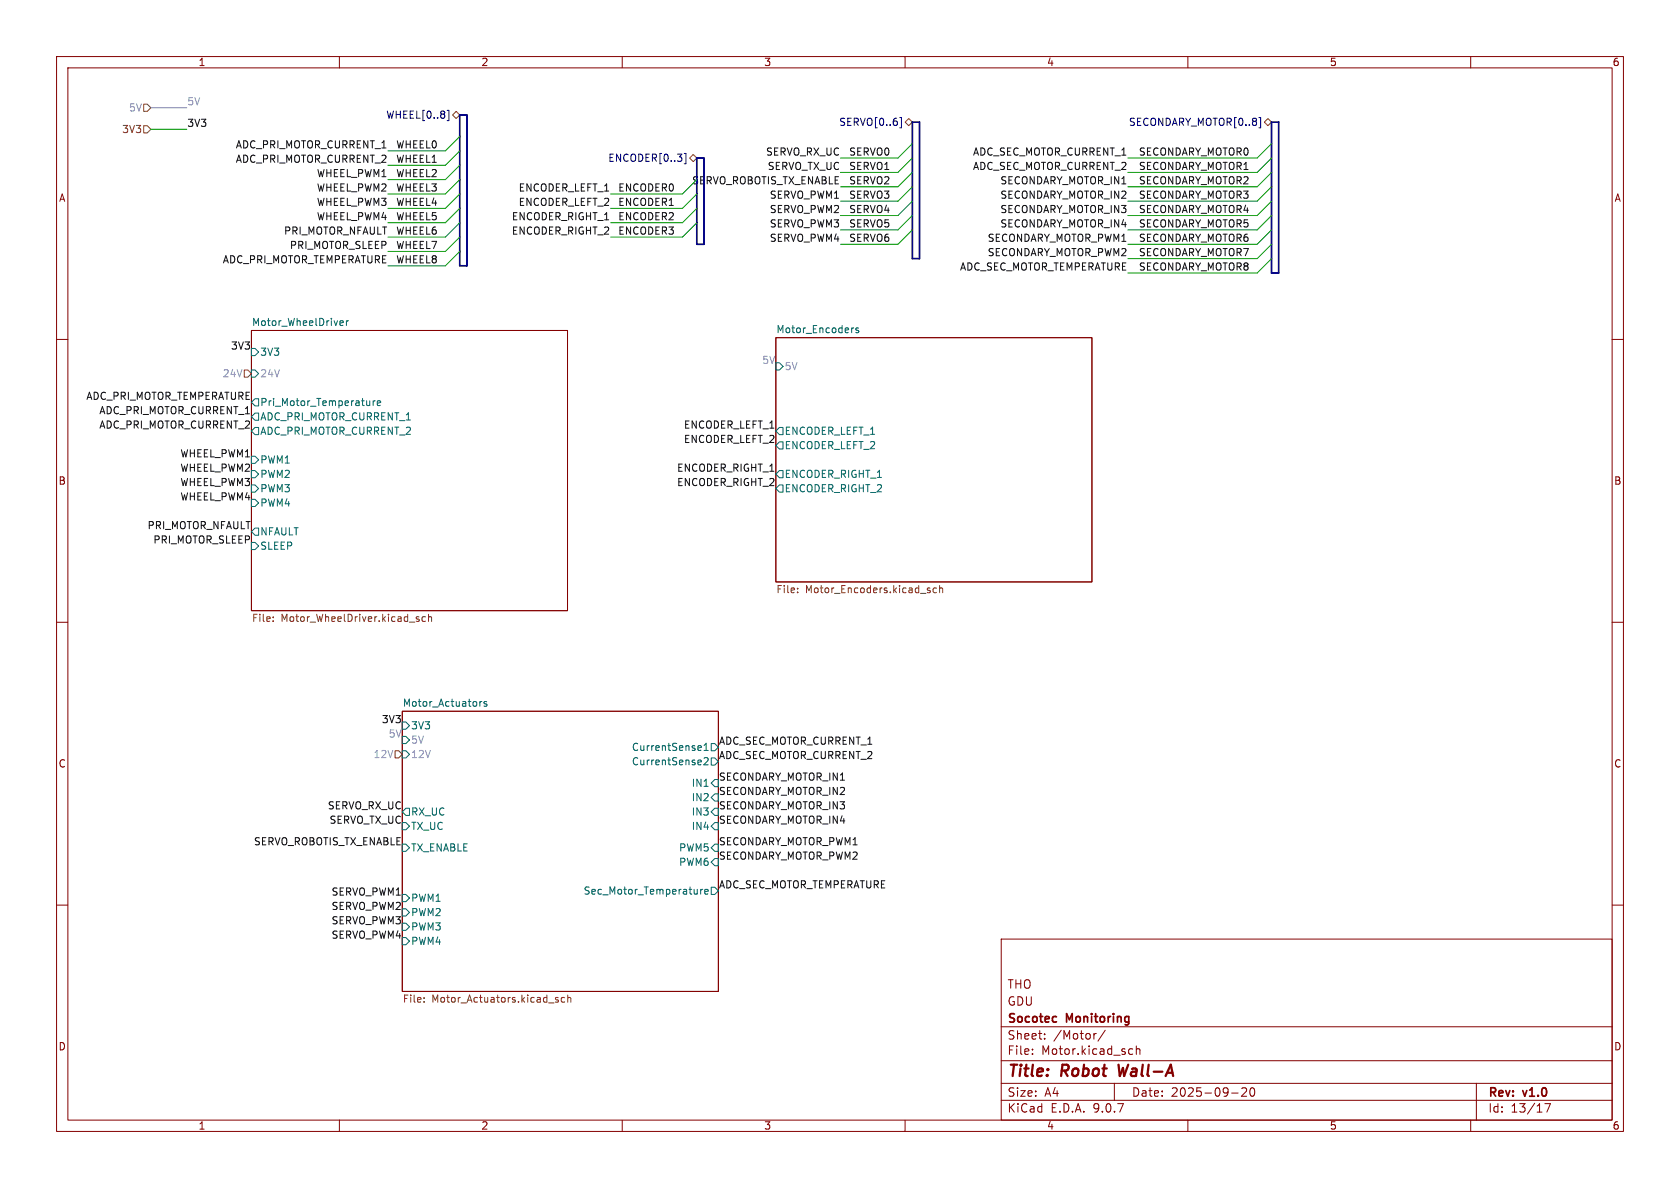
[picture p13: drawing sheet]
<svg xmlns="http://www.w3.org/2000/svg" width="297mm" height="210mm" viewBox="0 0 297 210" stroke-linecap="round" stroke-linejoin="round" font-family="sans-serif">
<defs><g id="words">
<g font-size="2.8" fill="#840000">
<text x="178" y="190.9">Title:</text>
<text x="187.7" y="190.9">Robot</text>
<text x="198.6" y="190.9">Wall-A</text>
</g>
<g font-size="2.1" fill="#840000">
<text x="178" y="178">GDU</text>
<text x="178" y="175">THO</text>
<text x="178" y="184">Sheet:</text>
<text x="178" y="181.2">Socotec</text>
<text x="186.2" y="184">/Motor/</text>
<text x="188.6" y="181.2">Monitoring</text>
<text x="178" y="186.7">File:</text>
<text x="184.1" y="186.7">Motor.kicad_sch</text>
<text x="178" y="196.9">KiCad</text>
<text x="178" y="194.1">Size:</text>
<text x="184.7" y="194.1">A4</text>
<text x="185.7" y="196.9">E.D.A.</text>
<text x="193.3" y="196.9">9.0.7</text>
<text x="200" y="194.1">Date:</text>
<text x="207" y="194.1">2025-09-20</text>
<text x="263" y="194.3">Rev:</text>
<text x="263" y="196.9">Id:</text>
<text x="267.1" y="196.9">13/17</text>
<text x="269.4" y="194.3">v1.0</text>
</g>
<g font-size="1.8" fill="#840000">
<text x="35" y="11.9">1</text>
<text x="85" y="11.9">2</text>
<text x="135" y="11.9">3</text>
<text x="185" y="11.9">4</text>
<text x="235" y="11.9">5</text>
<text x="285" y="11.9">6</text>
<text x="10.3" y="35.9">A</text>
<text x="285.3" y="35.9">A</text>
<text x="10.3" y="85.9">B</text>
<text x="285.3" y="85.9">B</text>
<text x="10.3" y="135.9">C</text>
<text x="285.3" y="135.9">C</text>
<text x="10.3" y="185.9">D</text>
<text x="285.3" y="185.9">D</text>
<text x="35" y="199.9">1</text>
<text x="85" y="199.9">2</text>
<text x="135" y="199.9">3</text>
<text x="185" y="199.9">4</text>
<text x="235" y="199.9">5</text>
<text x="285" y="199.9">6</text>
</g>
<g font-size="1.8" fill="#725600">
<text x="21.5" y="23.7">3V3</text>
<text x="137.2" y="105.2">File:</text>
<text x="142.4" y="105.2">Motor_Encoders.kicad_sch</text>
<text x="44.4" y="110.3">File:</text>
<text x="49.7" y="110.3">Motor_WheelDriver.kicad_sch</text>
<text x="71.1" y="177.6">File:</text>
<text x="76.3" y="177.6">Motor_Actuators.kicad_sch</text>
</g>
<g font-size="1.8" fill="#7678f1">
<text x="22.7" y="19.9">5V</text>
<text x="33" y="18.7">5V</text>
<text x="134.7" y="64.4">5V</text>
<text x="138.6" y="65.6">5V</text>
<text x="39.3" y="66.9">24V</text>
<text x="45.9" y="66.9">24V</text>
<text x="68.6" y="130.5">5V</text>
<text x="72.6" y="131.7">5V</text>
<text x="65.9" y="134.2">12V</text>
<text x="72.6" y="134.2">12V</text>
</g>
<g font-size="1.8" fill="#0f0f0f">
<text x="33" y="22.5">3V3</text>
<text x="41.6" y="26.3">ADC_PRI_MOTOR_CURRENT_1</text>
<text x="41.6" y="28.9">ADC_PRI_MOTOR_CURRENT_2</text>
<text x="69.9" y="28.9">WHEEL1</text>
<text x="69.9" y="26.3">WHEEL0</text>
<text x="135.3" y="27.6">SERVO_RX_UC</text>
<text x="150" y="27.6">SERVO0</text>
<text x="171.9" y="27.6">ADC_SEC_MOTOR_CURRENT_1</text>
<text x="201.2" y="27.6">SECONDARY_MOTOR0</text>
<text x="55.9" y="31.4">WHEEL_PWM1</text>
<text x="55.9" y="33.9">WHEEL_PWM2</text>
<text x="69.9" y="31.4">WHEEL2</text>
<text x="69.9" y="33.9">WHEEL3</text>
<text x="91.6" y="33.9">ENCODER_LEFT_1</text>
<text x="109.2" y="33.9">ENCODER0</text>
<text x="122.3" y="32.7">SERVO_ROBOTIS_TX_ENABLE</text>
<text x="135.6" y="30.1">SERVO_TX_UC</text>
<text x="136" y="35.2">SERVO_PWM1</text>
<text x="150" y="32.7">SERVO2</text>
<text x="150" y="30.1">SERVO1</text>
<text x="150" y="35.2">SERVO3</text>
<text x="171.9" y="30.1">ADC_SEC_MOTOR_CURRENT_2</text>
<text x="176.8" y="32.7">SECONDARY_MOTOR_IN1</text>
<text x="176.8" y="35.2">SECONDARY_MOTOR_IN2</text>
<text x="201.2" y="30.1">SECONDARY_MOTOR1</text>
<text x="201.2" y="32.7">SECONDARY_MOTOR2</text>
<text x="201.2" y="35.2">SECONDARY_MOTOR3</text>
<text x="50.1" y="41.6">PRI_MOTOR_NFAULT</text>
<text x="55.9" y="36.5">WHEEL_PWM3</text>
<text x="55.9" y="39">WHEEL_PWM4</text>
<text x="69.9" y="36.5">WHEEL4</text>
<text x="69.9" y="39">WHEEL5</text>
<text x="69.9" y="41.6">WHEEL6</text>
<text x="90.4" y="41.6">ENCODER_RIGHT_2</text>
<text x="90.4" y="39">ENCODER_RIGHT_1</text>
<text x="91.6" y="36.5">ENCODER_LEFT_2</text>
<text x="109.2" y="39">ENCODER2</text>
<text x="109.2" y="41.6">ENCODER3</text>
<text x="109.2" y="36.5">ENCODER1</text>
<text x="136" y="37.8">SERVO_PWM2</text>
<text x="136" y="40.3">SERVO_PWM3</text>
<text x="150" y="37.8">SERVO4</text>
<text x="150" y="40.3">SERVO5</text>
<text x="176.8" y="40.3">SECONDARY_MOTOR_IN4</text>
<text x="176.8" y="37.8">SECONDARY_MOTOR_IN3</text>
<text x="201.2" y="40.3">SECONDARY_MOTOR5</text>
<text x="201.2" y="37.8">SECONDARY_MOTOR4</text>
<text x="39.3" y="46.6">ADC_PRI_MOTOR_TEMPERATURE WHEEL8</text>
<text x="51.1" y="44.1">PRI_MOTOR_SLEEP</text>
<text x="69.9" y="44.1">WHEEL7</text>
<text x="136" y="42.8">SERVO_PWM4</text>
<text x="150" y="42.8">SERVO6</text>
<text x="169.6" y="47.9">ADC_SEC_MOTOR_TEMPERATURE</text>
<text x="174.5" y="42.8">SECONDARY_MOTOR_PWM1</text>
<text x="174.5" y="45.4">SECONDARY_MOTOR_PWM2</text>
<text x="201.2" y="47.9">SECONDARY_MOTOR8</text>
<text x="201.2" y="45.4">SECONDARY_MOTOR7</text>
<text x="201.2" y="42.8">SECONDARY_MOTOR6</text>
<text x="40.7" y="61.9">3V3</text>
<text x="15.2" y="70.8">ADC_PRI_MOTOR_TEMPERATURE</text>
<text x="17.5" y="75.9">ADC_PRI_MOTOR_CURRENT_2</text>
<text x="17.5" y="73.3">ADC_PRI_MOTOR_CURRENT_1</text>
<text x="120.8" y="75.9">ENCODER_LEFT_1</text>
<text x="31.8" y="80.9">WHEEL_PWM1</text>
<text x="31.8" y="83.5">WHEEL_PWM2</text>
<text x="119.6" y="83.5">ENCODER_RIGHT_1</text>
<text x="120.8" y="78.4">ENCODER_LEFT_2</text>
<text x="31.8" y="88.6">WHEEL_PWM4</text>
<text x="31.8" y="86">WHEEL_PWM3</text>
<text x="119.6" y="86">ENCODER_RIGHT_2</text>
<text x="26" y="93.6">PRI_MOTOR_NFAULT</text>
<text x="27" y="96.2">PRI_MOTOR_SLEEP</text>
<text x="67.4" y="127.9">3V3</text>
<text x="127" y="131.7">ADC_SEC_MOTOR_CURRENT_1</text>
<text x="127" y="134.3">ADC_SEC_MOTOR_CURRENT_2</text>
<text x="57.9" y="143.2">SERVO_RX_UC</text>
<text x="127" y="140.6">SECONDARY_MOTOR_IN2</text>
<text x="127" y="138.1">SECONDARY_MOTOR_IN1</text>
<text x="127" y="143.2">SECONDARY_MOTOR_IN3</text>
<text x="44.8" y="149.5">SERVO_ROBOTIS_TX_ENABLE</text>
<text x="58.2" y="145.7">SERVO_TX_UC</text>
<text x="127" y="145.7">SECONDARY_MOTOR_IN4</text>
<text x="127" y="149.5">SECONDARY_MOTOR_PWM1</text>
<text x="127" y="152.1">SECONDARY_MOTOR_PWM2</text>
<text x="58.5" y="158.4">SERVO_PWM1</text>
<text x="58.5" y="160.9">SERVO_PWM2</text>
<text x="127" y="157.1">ADC_SEC_MOTOR_TEMPERATURE</text>
<text x="58.5" y="166">SERVO_PWM4</text>
<text x="58.5" y="163.5">SERVO_PWM3</text>
</g>
<g font-size="1.8" fill="#000084">
<text x="68.2" y="21.2">WHEEL[0..8]</text>
<text x="148.3" y="22.5">SERVO[0..6]</text>
<text x="199.5" y="22.5">SECONDARY_MOTOR[0..8]</text>
<text x="107.4" y="28.8">ENCODER[0..3]</text>
</g>
<g font-size="1.8" fill="#006464">
<text x="44.4" y="57.7">Motor_WheelDriver</text>
<text x="137.2" y="59">Motor_Encoders</text>
<text x="45.9" y="63.1">3V3</text>
<text x="45.9" y="72">Pri_Motor_Temperature</text>
<text x="45.9" y="74.5">ADC_PRI_MOTOR_CURRENT_1</text>
<text x="45.9" y="77.1">ADC_PRI_MOTOR_CURRENT_2</text>
<text x="138.6" y="77.1">ENCODER_LEFT_1</text>
<text x="45.9" y="82.1">PWM1</text>
<text x="138.6" y="79.6">ENCODER_LEFT_2</text>
<text x="45.9" y="84.7">PWM2</text>
<text x="45.9" y="87.2">PWM3</text>
<text x="45.9" y="89.8">PWM4</text>
<text x="138.6" y="84.7">ENCODER_RIGHT_1</text>
<text x="138.6" y="87.2">ENCODER_RIGHT_2</text>
<text x="45.9" y="94.8">NFAULT</text>
<text x="45.9" y="97.4">SLEEP</text>
<text x="71.1" y="125">Motor_Actuators</text>
<text x="72.6" y="129.1">3V3</text>
<text x="111.6" y="132.9">CurrentSense1</text>
<text x="111.6" y="135.5">CurrentSense2</text>
<text x="122.2" y="139.3">IN1</text>
<text x="122.2" y="141.8">IN2</text>
<text x="72.6" y="144.4">RX_UC</text>
<text x="72.6" y="146.9">TX_UC</text>
<text x="122.2" y="144.4">IN3</text>
<text x="122.2" y="146.9">IN4</text>
<text x="72.6" y="150.7">TX_ENABLE</text>
<text x="120" y="150.7">PWM5</text>
<text x="120" y="153.3">PWM6</text>
<text x="72.6" y="159.6">PWM1</text>
<text x="103.1" y="158.3">Sec_Motor_Temperature</text>
<text x="72.6" y="162.2">PWM2</text>
<text x="72.6" y="164.7">PWM3</text>
<text x="72.6" y="167.2">PWM4</text>
</g>
</g></defs>
<g fill="none" stroke="#840000" stroke-width=".18">
<path d="M10 10h277v190h-277zM12 12h273v186h-273zM60 10v2M110 10v2M160 10v2M210 10v2M260 10v2M44.4 58.4h55.9v49.6h-55.9zM137.2 59.7h55.8v43.2h-55.8zM10 60h2M285 60h2M10 110h2"/>
<path d="M285 110h2M71.1 125.7h55.9v49.6h-55.9zM10 160h2M177 166h108v32h-108zM285 160h2M60 198v2M110 198v2M160 198v2M177 194.5h108M177 191.5h108M177 187.5h108M177 181.5h108"/>
<path d="M182.5 186.3v.1M182.5 185.5v.1M184.7 183.6v.1M184.7 182.8v.1M193.8 182.7l-.3 .1M195.4 182.1l-1.3 2M197 191.5v3M199.8 185.4l.4 .1M200.2 186.3l-.4 .1M200.9 185.5l.2-.1 .4 .1v.9M200.9 184.9v1.5M210 198v2"/>
<path d="M217.7 193.2h1.2M219.5 192.4l.6-.1 .2 .1 .1 .3-.9 1.1h.9M221.1 192.4l.2-.1a.81 .81 0 0 1 .6 .6 .81 .81 0 0 1-.3 .8l-.1 .1a.81 .81 0 0 1-.4-1.4zM260 198v2M261 191.5v6.5M273.1 195.1h1l-.6 1.5"/>
</g>
<path d="M197.7 188.2l.3 2 .5-1.4" fill="none" stroke="#840000" stroke-width=".4"/>
<g fill="none" stroke="#006464" stroke-width=".18">
<path d="M60.3 56.7l.3 .1 .1 .2-.6 .1M60.6 57.5h-.3M61.2 56.7v.8M61.6 56.7l-.4 .2M150.9 58h-.2M151.8 58h-.3l-.2 .1 .1 .2 .4 .2v.3h-.5M44.4 61.6h.7l.6 .6-.6 .7h-.7zM44.4 65.4h.7l.6 .6-.6 .7h-.7zM44.4 73.7l.7-.7h.6v1.3h-.6zM44.4 76.2l.7-.6h.6v1.2h-.6zM44.4 71.1l.7-.6h.6v1.3h-.6zM65.4 70.9v.8"/>
<path d="M65.4 71.6l-.2 .1M66 70.9v.8M66.3 70.9l-.3 .2M66.7 71.3l.6-.1-.1-.3h-.3l-.2 .1 .1 .6h.4M137.2 64.1h.6l.6 .7-.6 .6h-.6zM137.2 76.2l.6-.6h.6v1.2h-.6zM137.2 78.7l.6-.6h.6v1.3h-.6zM44.4 94l.7-.7h.6v1.3h-.6zM44.4 95.9h.7l.6 .6-.6 .7h-.7zM44.4 80.6h.7l.6 .7-.6 .6h-.7zM44.4 83.2h.7l.6 .6-.6 .7h-.7zM44.4 85.7h.7l.6 .7-.6 .6h-.7z"/>
<path d="M44.4 88.3h.7l.6 .6-.6 .6h-.7zM137.2 86.4l.6-.7h.6v1.3h-.6zM137.8 83.2h.6v1.3h-.6l-.6-.7zM71.1 130.2h.7l.6 .6-.6 .6h-.7zM71.1 132.7h.7l.6 .7-.6 .6h-.7zM71.1 127.6h.7l.6 .7-.6 .6h-.7zM84.8 124v.9M85.2 124l-.4 .3M86 124.1l-.3-.1-.1 .2v.2l.4 .1v.3h-.4M123.6 131.8l.3 .1 .1 .2-.6 .1M123.9 132.6l-.3 .1M124.5 132.7h.7"/>
<path d="M124.5 131.8l.3-.4v1.3M124.5 134.1l.5-.2 .2 .4-.8 .9h.8M125.7 131.4h.7l.6 .7-.6 .6h-.7zM125.7 134h.7l.6 .6-.6 .7h-.7zM126.4 137.8h.6v1.3h-.6l-.7-.7zM71.1 149.2h.7l.6 .7-.6 .6h-.7zM71.1 158.1h.7l.6 .7-.6 .6h-.7zM71.1 145.4h.7l.6 .7-.6 .6h-.7zM71.8 142.9h.6v1.2h-.6l-.7-.6zM123.9 157.2v.9M124.2 157.2l-.3 .3M124.6 157.6l.6-.1-.1-.2-.3-.1-.2 .2 .1 .6h.4"/>
<path d="M125.7 156.8h.7l.6 .7-.6 .6h-.7zM126.4 140.3h.6v1.3h-.6l-.7-.6zM126.4 142.9h.6v1.2h-.6l-.7-.6zM126.4 145.4h.6v1.3h-.6l-.7-.6zM126.4 149.2h.6v1.3h-.6l-.7-.6zM126.4 151.8h.6v1.2h-.6l-.7-.6zM71.1 160.7h.7l.6 .6-.6 .6h-.7zM71.1 163.2h.7l.6 .6-.6 .7h-.7zM71.1 165.7h.7l.6 .7-.6 .6h-.7z"/>
</g>
<g fill="none" stroke="#725600" stroke-width=".18">
<path d="M25.4 18.4h.6l.7 .7-.7 .6h-.6zM80.6 19.7l.7 .6-.7 .7-.6-.7zM25.4 22.2h.6l.7 .7-.7 .6h-.6zM121.9 27.9l.7-.6 .6 .6-.6 .7zM160 21.6l.7-.6 .6 .6-.6 .6zM223.5 21.6l.7-.6 .6 .6-.6 .6zM43.2 65.4h.6l.6 .6-.6 .7h-.6zM48.3 109.7v.2M48.3 109.1v.1M73.8 109.4l.3 .1v.2l-.2 .2h-.2M73.8 109l.3 .1M75.2 109.1l-.4-.1-.2 .3 .1 .5h.5"/>
<path d="M75.8 109.1l.1-.1 .3 .1 .1 .8M75.8 108.6v1.3M141 104.7v.1M141 104v.1M164.1 104.4h.3l.1 .2-.2 .2h-.2M164.1 103.9l.3 .1M165.6 104l-.4-.1-.2 .3 .1 .5h.5M166.1 104.1l.2-.2 .3 .1 .1 .8M166.1 103.5v1.3M69.8 132.7h.7l.6 .7-.6 .6h-.7zM75 177v.2M75 176.4v.1"/>
<path d="M98.7 176.4l-.3-.1-.2 .2 .1 .2 .4 .1v.3h-.5M99.8 176.4l-.3-.1-.3 .3 .1 .5h.5M100.4 176.4l.2-.1 .3 .1v.8M100.4 175.9v1.3"/>
</g>
<path d="M79.1 19.5h.3v1.8h-.3M121 27.1h.3v1.8h-.3M159.1 20.8h.3v1.8h-.3M222.6 20.8h.3v1.8h-.3" fill="none" stroke="#000084" stroke-width=".18"/>
<path d="M81.3 20.3h1.2v26.7h-1.2zM123.2 27.9h1.3v15.3h-1.3zM161.3 21.6h1.3v24.1h-1.3zM224.8 21.6h1.3v26.7h-1.3z" fill="none" stroke="#000084" stroke-width=".3"/>
<g fill="none" stroke="#009600" stroke-width=".18">
<path d="M26.7 22.9h6.3M81.3 39.4l-2.6 2.5h-10.1M81.3 36.8l-2.6 2.6h-10.1M81.3 26.7l-2.6 2.5h-10.1M81.3 24.1l-2.6 2.6h-10.1M81.3 29.2l-2.6 2.6h-10.1M81.3 31.8l-2.6 2.5h-10.1M81.3 34.3l-2.6 2.5h-10.1M123.2 39.4l-2.6 2.5h-12.7M123.2 36.8l-2.6 2.6h-12.7M123.2 31.8l-2.6 2.5h-12.7M123.2 34.3l-2.6 2.5h-12.7"/>
<path d="M161.3 35.6l-2.6 2.5h-10.1M161.3 25.4l-2.6 2.5h-10.1M161.3 27.9l-2.6 2.6h-10.1M161.3 33l-2.6 2.6h-10.1M161.3 38.1l-2.6 2.5h-10.1M161.3 30.5l-2.6 2.5h-10.1M224.8 35.6l-2.6 2.5h-22.8M224.8 25.4l-2.6 2.5h-22.8M224.8 27.9l-2.6 2.6h-22.8M224.8 33l-2.6 2.6h-22.8M224.8 38.1l-2.6 2.5h-22.8M224.8 30.5l-2.6 2.5h-22.8"/>
<path d="M81.3 41.9l-2.6 2.6h-10.1M81.3 44.5l-2.6 2.5h-10.1M161.3 40.6l-2.6 2.6h-10.1M224.8 40.6l-2.6 2.6h-22.8M224.8 43.2l-2.6 2.5h-22.8M224.8 45.7l-2.6 2.6h-22.8"/>
</g>
<path d="M26.7 19.1h6.3" fill="none" stroke="#7678f1" stroke-width=".18"/>
<use href="#words"/>
</svg>
